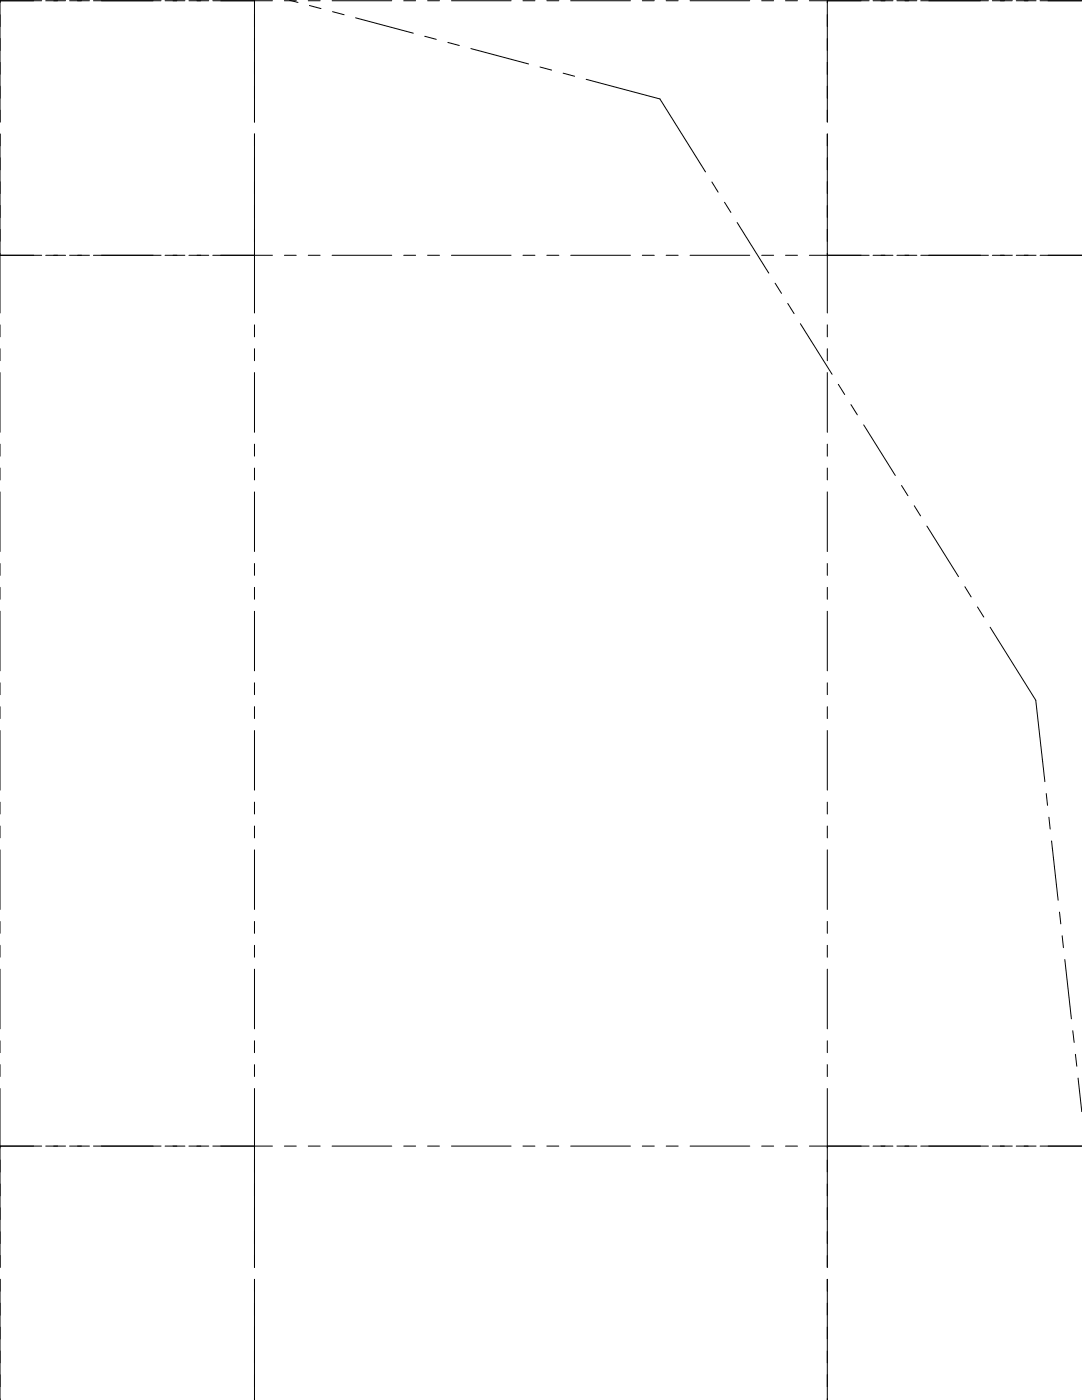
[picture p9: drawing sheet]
<svg xmlns="http://www.w3.org/2000/svg" width="216mm" height="279mm" viewBox="0 0 216 279" stroke-linecap="round" stroke-linejoin="round" font-family="sans-serif">
<!-- layer: Reference -->
<g fill="none" stroke="#000" stroke-width=".2">
<path d="M0 0v.6M0 2.9v2.4M0 7.7v2.4M0 12.4v12M0 .1h8.3M6.7 .1h-6.7v14.7M9.1 .1h4M13.9 .1h3.9M18.6 .1h13.5M32.9 .1h4M37.7 .1h4M42.5 .1h11.9"/>
<path d="M44 .1h6.8v14.7M50.8 0v.6M50.8 2.9v2.4M50.8 7.7v2.4M50.8 12.4v12M56.7 .1h2.4M57.7 0l1.8 .5M61.5 .1h2.4M61.7 1.1l2.4 .6M66.3 .1h11.9M66.4 2.3l2.3 .6M71 3.6l11.5 3"/>
<path d="M80.6 .1h2.3M84.8 7.2l2.3 .7M85.3 .1h2.4M89.4 8.5l2.3 .6M90.1 .1h11.9M94 9.7l11.5 3.1M104.4 .1h2.3M107.8 13.4l2.3 .6M109.1 .1h2.4M112.4 14.6l2.3 .6M113.9 .1h11.9M117 15.8l14.7 3.9 9.1 14.6"/>
<path d="M128.2 .1h2.4M132.9 .1h2.4M137.7 .1h11.9M152 .1h2.4M156.7 .1h2.4M161.5 .1h11.9M165.1 0v.6M165.1 2.9v2.4M165.1 7.7v2.4M165.1 12.4v12M171.8 .1h-6.7v14.7M174.2 .1h4"/>
<path d="M179 .1h3.9M183.7 .1h13.5M198 .1h4M202.8 .1h3.9M207.5 .1h8.4M0 36.3v14.6h8.3M0 26.7v12M50.8 36.3v14.6h-6.8M50.8 26.7v12M142 36.3l1.3 2.1M165.1 26.7v35.8M0 50.9h6.7"/>
<path d="M0 41v2.4M0 45.8v2.4M0 50.5v12M9.1 50.9h4M13.9 50.9h3.9M18.6 50.9h13.5M32.9 50.9h4M37.7 50.9h4M42.5 50.9h11.9M50.8 41v2.4M50.8 45.8v2.4M50.8 50.5v12"/>
<path d="M56.7 50.9h2.4M61.5 50.9h2.4M66.3 50.9h11.9M80.6 50.9h2.3M85.3 50.9h2.4M90.1 50.9h11.9M104.4 50.9h2.3M109.1 50.9h2.4M113.9 50.9h11.9M128.2 50.9h2.4M132.9 50.9h2.4M137.7 50.9h11.9"/>
<path d="M144.6 40.4l1.2 2M147.1 44.4l6.3 10.1M152 50.9h2.4M154.7 56.5l1.2 2M156.7 50.9h2.4M161.5 50.9h11.9M174.2 50.9h4M179 50.9h3.9M183.7 50.9h13.5M198 50.9h4M202.8 50.9h3.9M207.5 50.9h8.4"/>
<path d="M0 64.8v2.4M0 69.6v2.4M0 74.4v11.9M50.8 64.8v2.4M50.8 69.6v2.4M50.8 74.4v11.9M157.2 60.6l1.3 2M159.7 64.6l6.3 10.1M165.1 64.8v2.4M165.1 69.6v2.4M165.1 74.4v11.9M167.3 76.7l1.3 2"/>
<path d="M0 88.6v2.4M0 93.4v2.4M0 98.2v11.9M50.8 88.6v2.4M50.8 93.4v2.4M50.8 98.2v11.9M165.1 88.6v2.4M165.1 93.4v2.4M165.1 98.2v11.9M169.8 80.8l1.3 2M172.3 84.8l6.3 10.1M179.9 96.9l1.3 2"/>
<path d="M0 112.5v2.3M0 117.2v2.4M50.8 112.5v2.3M50.8 117.2v2.4M165.1 112.5v2.3M165.1 117.2v2.4M182.4 100.9l1.3 2.1M185 105l6.3 10.1M192.5 117.1l1.3 2M0 122v11.9M0 136.3v2.3M50.8 122v11.9"/>
<path d="M50.8 136.3v2.3M165.1 122v11.9M165.1 136.3v2.3M195.1 121.1l1.2 2M197.6 125.2l9.1 14.5 1.8 16.3M0 141v2.4M0 145.8v11.9M50.8 141v2.4M50.8 145.8v11.9M165.1 141v2.4M165.1 145.8v11.9M208.8 158.4l.2 2.3"/>
<path d="M0 160.1v2.4M0 164.8v2.4M0 169.6v11.9M50.8 160.1v2.4M50.8 164.8v2.4M50.8 169.6v11.9M165.1 160.1v2.4M165.1 164.8v2.4M165.1 169.6v11.9M209.3 163.1l.2 2.4M209.8 167.8l1.3 11.9M0 183.9v2.4"/>
<path d="M0 188.7v2.3M0 193.4v11.9M50.8 183.9v2.4M50.8 188.7v2.3M50.8 193.4v11.9M165.1 183.9v2.4M165.1 188.7v2.3M165.1 193.4v11.9M211.4 182l.3 2.4M211.9 186.8l.3 2.3M212.5 191.5l1.3 11.8M0 207.7v2.4"/>
<path d="M0 212.5v2.3M0 217.2v11.9M50.8 207.7v2.4M50.8 212.5v2.3M50.8 217.2v11.9M165.1 207.7v2.4M165.1 212.5v2.3M165.1 217.2v11.9M214.1 205.7l.2 2.3M214.6 210.4l.3 2.4M215.1 215.2l.8 6.6M0 231.5v2.4"/>
<path d="M0 236.3v2.4M0 228.7h8.3M6.7 228.7h-6.7v14.7M9.1 228.7h4M13.9 228.7h3.9M18.6 228.7h13.5M32.9 228.7h4M37.7 228.7h4M42.5 228.7h11.9M44 228.7h6.8v14.7M50.8 231.5v2.4M50.8 236.3v2.4"/>
<path d="M56.7 228.7h2.4M61.5 228.7h2.4M66.3 228.7h11.9M80.6 228.7h2.3M85.3 228.7h2.4M90.1 228.7h11.9M104.4 228.7h2.3M109.1 228.7h2.4M113.9 228.7h11.9M128.2 228.7h2.4M132.9 228.7h2.4M137.7 228.7h11.9"/>
<path d="M152 228.7h2.4M156.7 228.7h2.4M161.5 228.7h11.9M165.1 231.5v2.4M165.1 236.3v2.4M171.8 228.7h-6.7v14.7M174.2 228.7h4M179 228.7h3.9M183.7 228.7h13.5M198 228.7h4M202.8 228.7h3.9M207.5 228.7h8.4"/>
<path d="M0 241v11.9M0 255.3v24.1M50.8 241v11.9M50.8 255.3v24.1M165.1 241v11.9M165.1 255.3v24.1"/>
</g>
</svg>
